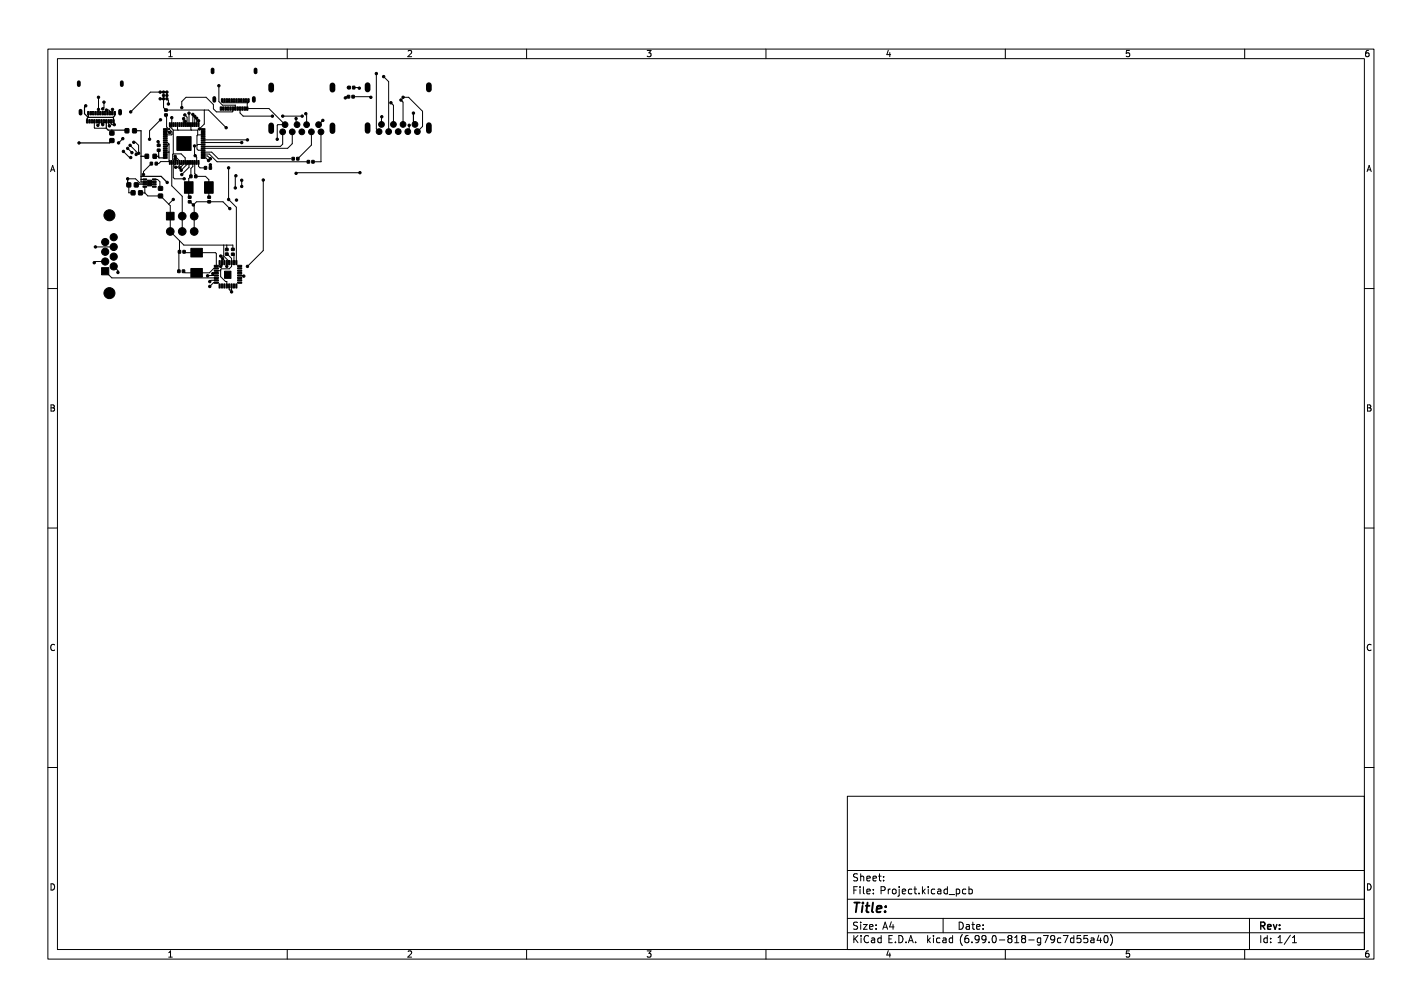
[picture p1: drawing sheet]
<svg xmlns="http://www.w3.org/2000/svg" width="297mm" height="210mm" viewBox="0 0 297 210" stroke-linecap="round" stroke-linejoin="round" font-family="sans-serif">
<defs><g id="words">
<text font-size="2.8" x="178" y="190.6">Title:</text>
<g font-size="2.1">
<text x="178" y="184">Sheet:</text>
<text x="178" y="186.7">File: Project.kicad_pcb</text>
<text x="178" y="196.9">KiCad E.D.A. kicad (6.99.0-818-g79c7d55a40)</text>
<text x="178" y="194.1">Size: A4</text>
<text x="200" y="194.1">Date:</text>
<text x="263" y="194.1">Rev:</text>
<text x="263" y="196.9">Id: 1/1</text>
</g>
<g font-size="1.8">
<text x="35" y="11.9">1</text>
<text x="85" y="11.9">2</text>
<text x="135" y="11.9">3</text>
<text x="185" y="11.9">4</text>
<text x="235" y="11.9">5</text>
<text x="285" y="11.9">6</text>
<text x="10.3" y="35.9">A</text>
<text x="285.3" y="35.9">A</text>
<text x="10.3" y="85.9">B</text>
<text x="285.3" y="85.9">B</text>
<text x="10.3" y="135.9">C</text>
<text x="285.3" y="135.9">C</text>
<text x="10.3" y="185.9">D</text>
<text x="285.3" y="185.9">D</text>
<text x="35" y="199.9">1</text>
<text x="85" y="199.9">2</text>
<text x="135" y="199.9">3</text>
<text x="185" y="199.9">4</text>
<text x="235" y="199.9">5</text>
<text x="285" y="199.9">6</text>
</g>
</g></defs>
<g fill="none" stroke="#000" stroke-width=".21">
<path d="M10 10.2h277v190.1h-277zM12 12.2h273v186.1h-273zM34.2 19.9v2.6l.5 .5M34.9 19.9v-.7h-3.5l-4.1 4.2M45.7 17.9v3.3l.8 .8h2.6M60 10.2v2M72.8 18.3h.1M73.9 18.3h1l.2 .1M78.6 15.4v11.5l.6 .6M80.1 16l1.1 1v10.5M110 10.2v2M160 10.2v2"/>
<path d="M210 10.2v2M260 10.2v2M19.7 25.3l.1 1.5h2.4M20.6 20.3v2.6M20.7 25.3v.6l-.3 .3M21.2 25.3v.5l.3 .2M21.7 21.3v1.2l-.2 .2M22.2 23h.5l.3 .2v.4M22.7 25.3v.8l.2 .2M23.2 25.3v.6l.2 .1h.5M23.5 22.9v.7M25.7 29l-.9 .8"/>
<path d="M25.8 31.6l1.3 1.3h.2M26.7 37.3h1.6l.9 .9h2l.3-.2h.7M26.7 31l.9 .9M26.9 38.6v1.6l.9 .1M27.2 30.3l1.2 1.3v.7M27.9 29.7h.4l.7 .6v1.7M29.5 37.4l.8 .1M29.5 37.9l.8 .1M30 39h.3v1.3M30 39h.1M30.3 38.5h-1.7l-.1 .1M31.6 34.2l-1.6 1.6v.6"/>
<path d="M32.2 37.5h.7l.5 .5v1.2l.1 .1M33.5 20.6h.7M33.5 25l-2.3 2.3v1.8M34.5 27.4h.6l.3 .3M34.5 29.8h.5l.3 .3M34.5 31.8h.8M34.7 23h8.9l3.6 3.7M34.7 24l.1 2.5 1.1 1.1v.5l-1.4 .1M34.7 23h.1M34.9 20.6l.3 .3v.8M35.3 30.1l-.5 .5h-.3M35.3 33.7h-1.7l-.5 .5h-.5"/>
<path d="M35.3 33.7l.2 .2M35.3 30.1v3.6M35.3 31.7v.1M35.5 26l.1 .7-.3 .3h-.8M35.9 24.6v2.3l.3 .3M35.9 33.9v4.9l2.2 2.2v7.3M36.2 32.1h1.6l.9 .9v.9M36.2 27.2v4.9M36.2 32.1l-.1 .2v1l.2 .2v.4M36.2 27.2h5.1v1M36.6 33.1l.5 .5v.3M36.6 32.6l.9 .9v.4"/>
<path d="M36.7 33.9v.3l-.5 .5v2.4l.2 .2h2.1M37.1 26v1l.1 .2M37.9 34.1l-.8 .8h-.4M37.9 33.9v.3M38 22.5v-1.3l.9-.9h4.2l1.5 1.5v.9l.6 .7h3.3l.1-.2v-.5M38.3 33.9v.5l-.7 .6M38.4 24.8l-.1 1.2M38.6 24l.5 .5v1.5M38.7 25.3v.7M39.1 33.9v.4l-1.3 1.3M39.5 23.6v2.4M39.5 33.9v1l-1.5 1.5"/>
<path d="M39.9 36.8l-.5 .5v3.7l.2 .2M39.9 36.8h.1M39.9 26v1l.1 .2M40.3 23.9v2.1M40.3 33.9v.9l-.4 .4v1.6M40.6 30.5v1.9l.5 .4v1.1M40.7 33.9v2.3l.2 .2v.4h2l.7 .7 .1 3.7M40.7 24.3v1.7M41.1 24.7v1.3M41.3 28.2h1.1M41.3 28.2l-.2 .1v2.8l.3 .3h1.1M41.5 25.2v.8"/>
<path d="M41.5 33.9v.8l.3 .3h1.1M42.4 30.2h-1.1l-.2 .1M42.4 29.8h8.1M42.4 33h.6l.6 .5M42.4 32.6h1l.5 .5M42.4 32.2h1.3l1.6 1.6h19.1M42.4 31.8h1.8l1.4 1.3h15.1M42.7 23v2.9l-1 1 .7 .1M43.9 34.4v.6M46.4 21v.2l.2 .3h5.2l.1-.5M47.8 35v6.7l1.6 1.6v11.5M49.1 22v.7"/>
<path d="M49.1 22h.1M49.3 36.7l-.2 .1v2.4M50.1 22.7v.9l.7 .7h6.1M50.5 37.6v1.3M51.7 21.5l-.1 1.2h4.6l3.3 3.3h-1.5l-.1 .2v2.9M51.7 29.2h-9.1l-.2 .2M55 37.6v14.7l-3.3 3.3M59 27.5v2.6l-.4 .5h-16.2M59.1 24.3h4M61 27.5v2.5l-.9 1h-17.7M61.8 24.8v1l.2 .2M63.9 23.7l.1 .2v2.1"/>
<path d="M65 27.5v2.8l-2.8 2.8M65.4 33.8h1.7M67 27.5v6.3M67 33.8h.1M72.8 20.2h-.4l-.3 .2M73.8 20.2h3.5l.2 .1M75.2 36.1h-13.2l-.2 .1M79.8 24.4l-.1 1.6M81.7 21.5l.5 .5v4M83.8 20.9l.4 .4v4.7M84.2 20.3h1.1l3 2.9v3.2l-1.1 1.1M85.5 26.2v1l-.3 .3"/>
<path d="M19.7 51.6h4.1M22 54.6h-2.1l-.3 .4M22 56.6l1.4 1.4h21.8M23.8 55.6l.8 .9v.4M29.3 40.3h1M30.3 40.3l.6 .6h2.6l2.1 2.1v5.3l1.9 2M36.2 41.7l-1 .9M37.5 52.6l-.1 .1v3.9M37.5 50.3v2.3M37.5 50.3l.9 .9h10.2v.9M37.5 52.6h.1M38.5 52.6l.1 .2h6.4l.2 .1v2.6"/>
<path d="M39.6 42.1l1 .9v5.3M40.4 42.8l.6-.7h5.6l1.4 1.5M45.2 59h-.6l-.8 .8M45.2 58.5h-1.1l-.3 .3M45.2 57.5h-1.8l-.1 .2M45.2 57l-.8 .1M45.2 56h-.5l-1 1h-5.1l-.3-.4M45.2 56.5h.9M46.1 56.5h.1M46.1 53.5h.6M46.4 54.8v.7l-.3 .1M46.5 54l.4 .4v.4"/>
<path d="M46.7 53.5l1.2 1.1v.2M46.7 51.2v2.3M47.4 51.2v.9M47.4 53.1l1 .9v1.6l-.5 .5h-1.7l-.1 .2v1.5l1 1h.3M47.4 58.8h.1M47.4 54.8v.8M47.4 58.8v.9M47.9 59.7v.7l.1 .2 .4-.1M48.4 59.7v1.2M48.6 53.1h.1M48.6 53.1l.3 .2v1.5M50.1 57.5h.7l.1 .2"/>
<path d="M10 60.2h2M285 60.2h2M10 110.2h2M285 110.2h2M10 160.2h2M177 166.3h108v32h-108zM285 160.2h2M60 198.3v2M110 198.3v2M160 198.3v2M177 194.8h108M177 191.8h108"/>
<path d="M177 187.8h108M177 181.8h108M184.6 183.8v.1M184.6 183v.1M185.8 193.5h1M186.5 193v1M197 191.8v3M199.8 185.6v1.5M199.8 185.7l.4-.1 .3 .3-.2 .7h-.5M201.8 185.7l-.5-.1-.3 .3 .2 .7h.6M202.4 185.7l.4-.1 .3 .3-.1 .7h-.6M202.4 185.1v1.5"/>
<path d="M210 198.3v2M222.1 195.3h1l-.6 1.5M224.3 195.3v1.5M224.3 195.9l-.4-.1-.3 .3 .1 .7h.6M225.7 195.3h-.7v.7l.2-.1 .5 .1 .1 .2-.1 .5-.2 .1-.5-.1M227.2 195.3h-.7l-.1 .7 .2-.1 .5 .1 .1 .2v.5l-.2 .1-.6-.1M227.9 195.9h.6v.9M228.5 196.2l-.5 .1-.2 .2 .2 .3h.5M229.5 195.3l-.3 1h.9M229.9 195.8v1M230.8 195.4l.2-.1a.8 .8 0 0 1 .5 .8 .8 .8 0 0 1-.5 .7 1 1 0 0 1-.2-1.4zM232 195.1a1.72 1.72 0 0 1 0 2.3"/>
<path d="M260 198.3v2M261 191.8v6.5M269.5 195.3l-1.2 1.9M270 196.8h.8M270 195.8l.4-.5v1.5"/>
</g>
<g fill="#000" stroke="#000" stroke-width=".21">
<path d="M72.7 18h.5v.6h-.5zM73.6 18h.5v.6h-.5zM18.1 25h.3v.7h-.3zM18.3 23.3h.3v.7h-.3zM18.6 25h.3v.7h-.3zM18.8 23.3h.3v.7h-.3zM19.1 25h.3v.7h-.3zM19.3 23.3h.3v.7h-.3zM19.6 25h.3v.7h-.3zM19.8 23.3h.3v.7h-.3zM20.1 25h.3v.7h-.3zM20.3 23.3h.3v.7h-.3z"/>
<path d="M20.6 25h.3v.7h-.3zM20.8 23.3h.3v.7h-.3zM21.1 25h.3v.7h-.3zM21.3 23.3h.3v.7h-.3zM21.6 25h.3v.7h-.3zM21.8 23.3h.3v.7h-.3zM22.1 25h.3v.7h-.3zM22.3 23.3h.3v.7h-.3zM22.6 25h.3v.7h-.3zM22.8 23.3h.3v.7h-.3zM23 29h.8v.7h-.8zM23 27.4h.8v.8h-.8z"/>
<path d="M23.1 25h.3v.7h-.3zM23.3 23.3h.3v.7h-.3zM23.6 25h.3v.7h-.3zM23.8 23.3h.3v.7h-.3zM26.1 26.9h.8v.8h-.8zM26.5 38.2h.8v.8h-.8zM27.7 26.9h.8v.8h-.8zM28.1 38.2h.7v.8h-.7zM29.9 37.4h.7v.2h-.7zM29.9 37.9h.7v.2h-.7zM29.9 38.4h.7v.2h-.7zM29.9 38.9h.7v.2h-.7z"/>
<path d="M30.3 32.2h.7v.8h-.7zM30.8 37.6h.8v1.2h-.8zM31.4 33.9h.5v.5h-.5zM31.9 38.9h.7v.2h-.7zM31.9 38.4h.7v.2h-.7zM31.9 37.9h.7v.2h-.7zM31.9 37.4h.7v.2h-.7zM32 32.2h.7v.8h-.7zM32.4 33.9h.5v.5h-.5zM32.9 31.1h.5v.5h-.5zM32.9 30.1h.5v.5h-.5zM33.1 39h.8v.7h-.8z"/>
<path d="M34.4 23.8h.6v.4h-.6zM34.4 22.7h.6v.5h-.6zM34.1 26.9h.8v.1l-.7 .1zM34.1 27.3h.8v.1l-.7 .1zM34.1 27.7h.8v.1l-.7 .1zM34.1 28.1h.8v.1l-.7 .1zM34.1 28.5h.8v.1l-.7 .1zM34.1 28.9h.8v.1l-.7 .1zM34.1 29.3h.8v.1l-.7 .1zM34.1 29.7h.8v.1l-.7 .1zM34.1 30.1h.8v.1l-.7 .1zM34.1 30.5h.8v.1l-.7 .1z"/>
<path d="M34.1 30.9h.8v.1l-.7 .1zM34.1 31.3h.8v.1l-.7 .1zM34.1 31.7h.8v.1l-.7 .1zM34.1 32.1h.8v.1l-.7 .1zM34.1 32.5h.8v.1l-.7 .1zM34.1 32.9h.8v.1l-.7 .1zM35.4 25.6l.2 .1-.1 .7h-.1zM35.4 33.5l.2 .1-.1 .7h-.1zM35.8 25.6l.2 .1-.1 .7h-.1zM35.8 33.5l.2 .1-.1 .7h-.1zM36.2 25.6l.2 .1-.1 .7h-.1zM36.2 33.5l.2 .1-.1 .7h-.1z"/>
<path d="M36.6 25.6l.2 .1-.1 .7h-.1zM36.6 33.5l.2 .1-.1 .7h-.1zM37 25.6l.2 .1-.1 .7h-.1zM37 33.5l.2 .1-.1 .7h-.1zM37.4 25.6l.2 .1-.1 .7h-.1zM37.4 33.5l.2 .1-.1 .7h-.1zM37.8 25.6l.2 .1-.1 .7h-.1zM37.8 33.5l.2 .1-.1 .7h-.1zM38.2 25.6l.2 .1-.1 .7h-.1zM38.2 33.5l.2 .1-.1 .7h-.1zM38.6 25.6l.2 .1-.1 .7h-.1zM38.6 33.5l.2 .1-.1 .7h-.1z"/>
<path d="M39 25.6l.2 .1-.1 .7h-.1zM39 33.5l.2 .1-.1 .7h-.1zM39.4 25.6l.2 .1-.1 .7h-.1zM39.4 33.5l.2 .1-.1 .7h-.1zM39.6 36.5h.5v.6h-.5zM36.9 28.5h3v2.9h-3zM39.8 25.6l.2 .1-.1 .7h-.1zM39.8 33.5l.2 .1-.1 .7h-.1zM40.2 25.6l.2 .1-.1 .7h-.1zM40.2 33.5l.2 .1-.1 .7h-.1zM40.7 36.5h.4v.6h-.4zM40.6 25.6l.2 .1-.1 .7h-.1z"/>
<path d="M40.6 33.5l.2 .1-.1 .7h-.1zM41 25.6l.2 .1-.1 .7h-.1zM41 33.5l.2 .1-.1 .7h-.1zM41.4 25.6l.2 .1-.1 .7h-.1zM41.4 33.5l.2 .1-.1 .7h-.1zM42.7 34.8h.5v.5h-.5zM42 32.9h.8v.1l-.7 .1zM42 32.5h.8v.1l-.7 .1zM42 32.1h.8v.1l-.7 .1zM42 31.7h.8v.1l-.7 .1zM42 31.3h.8v.1l-.7 .1zM42 30.9h.8v.1l-.7 .1z"/>
<path d="M42 30.5h.8v.1l-.7 .1zM42 30.1h.8v.1l-.7 .1zM42 29.7h.8v.1l-.7 .1zM42 29.3h.8v.1l-.7 .1zM42 28.9h.8v.1l-.7 .1zM42 28.5h.8v.1l-.7 .1zM42 28.1h.8v.1l-.7 .1zM42 27.7h.8v.1l-.7 .1zM42 27.3h.8v.1l-.7 .1zM42 26.9h.8v.1l-.7 .1zM43.7 34.8h.5v.5h-.5zM46 22.3h.3v.7h-.3z"/>
<path d="M46.2 20.6h.3v.7h-.3zM46.5 22.3h.3v.7h-.3zM46.7 20.6h.3v.7h-.3zM47 22.3h.3v.7h-.3zM47.2 20.6h.3v.7h-.3zM47.5 22.3h.3v.7h-.3zM47.7 20.6h.3v.7h-.3zM48 22.3h.3v.7h-.3zM48.2 20.6h.3v.7h-.3zM48.5 22.3h.3v.7h-.3zM48.7 20.6h.3v.7h-.3zM49 22.3h.3v.7h-.3z"/>
<path d="M49.2 20.6h.3v.7h-.3zM49.5 22.3h.3v.7h-.3zM49.7 20.6h.3v.7h-.3zM50 22.3h.3v.7h-.3zM50.2 20.6h.3v.7h-.3zM50.5 22.3h.3v.7h-.3zM50.7 20.6h.3v.7h-.3zM51 22.3h.3v.7h-.3zM51.2 20.6h.3v.7h-.3zM51.5 22.3h.3v.7h-.3zM51.7 20.6h.3v.7h-.3zM61 32.9h.5v.5h-.5z"/>
<path d="M62 32.9h.4v.5h-.4zM64.2 33.5h.5v.5h-.5zM65.1 33.5h.5v.5h-.5zM72.6 19.9h.4v.6h-.4zM73.5 19.9h.5v.6h-.5zM21.2 55.9h1.5v1.5h-1.5zM27.4 39.8h.8v.9h-.8zM29 39.8h.7v.9h-.7zM33.1 40.5h.8v.8h-.8zM34.8 44.3h1.6v1.6h-1.6zM37.1 56.4h.5v.5h-.5zM37.3 52.3h.4v.5h-.4z"/>
<path d="M38.1 56.4h.5v.5h-.5zM38.2 52.3h.5v.5h-.5zM38.5 37.9h1.8v2.4h-1.8zM39.4 41.9h.5v.5h-.5zM39.4 40.9h.5v.5h-.5zM39.9 56.1h2.4v1.8h-2.4zM39.9 51.9h2.4v1.8h-2.4zM42.7 37.9h1.8v2.4h-1.8zM43.4 41.9h.6v.5h-.6zM43.4 40.9h.6v.5h-.6zM44.8 55.4h.8v.2h-.8zM44.8 55.9h.8v.2h-.8z"/>
<path d="M44.8 56.4h.8v.2h-.8zM44.8 56.9h.8v.2h-.8zM44.8 57.4h.8v.2h-.8zM44.8 57.9h.8v.2h-.8zM44.8 58.4h.8v.2h-.8zM44.8 58.9h.8v.2h-.8zM45.8 54.4h.2v.9l-.2-.1zM45.8 59.3h.2v.8h-.2zM46.3 54.4h.2v.9l-.2-.1zM46.3 59.3h.2v.8h-.2zM46.9 56.6h1.4v1.5h-1.4zM46.8 54.4h.2v.9l-.2-.1z"/>
<path d="M46.8 59.3h.2v.8h-.2zM47.1 52.8h.5v.5h-.5zM47.1 51.9h.5v.4h-.5zM47.3 54.4h.2v.9l-.2-.1zM47.3 59.3h.2v.8h-.2zM47.8 54.4h.2v.9l-.2-.1zM47.8 59.3h.2v.8h-.2zM48.3 54.4h.2v.9l-.2-.1zM48.3 59.3h.2v.8h-.2zM48.4 52.9h.5v.4h-.5zM48.4 51.8h.5v.5h-.5zM48.8 54.4h.2v.9l-.2-.1z"/>
<path d="M48.8 59.3h.2v.8h-.2zM49.3 54.4h.2v.9l-.2-.1zM49.3 59.3h.2v.8h-.2zM49.6 58.9h.9v.2h-.8zM49.6 58.4h.9v.2h-.8zM49.6 57.9h.9v.2h-.8zM49.6 57.4h.9v.2h-.8zM49.6 56.9h.9v.2h-.8zM49.6 56.4h.9v.2h-.8zM49.6 55.9h.9v.2h-.8zM49.6 55.4h.9v.2h-.8z"/>
<circle cx="33.5" cy="19.2" r=".25"/>
<circle cx="34.2" cy="19.9" r=".25"/>
<circle cx="34.2" cy="19.2" r=".25"/>
<circle cx="34.9" cy="19.9" r=".25"/>
<circle cx="34.9" cy="19.2" r=".25"/>
<circle cx="45.7" cy="17.9" r=".25"/>
<circle cx="72.8" cy="18.3" r=".25"/>
<circle cx="75.1" cy="18.4" r=".25"/>
<circle cx="78.6" cy="15.4" r=".25"/>
<circle cx="80.1" cy="16" r=".25"/>
<circle cx="16.5" cy="29.8" r=".25"/>
<circle cx="17.9" cy="22.1" r=".25"/>
<circle cx="20.4" cy="26.2" r=".25"/>
<circle cx="20.6" cy="20.3" r=".25"/>
<circle cx="20.6" cy="22.9" r=".25"/>
<circle cx="21.5" cy="22.7" r=".25"/>
<circle cx="21.5" cy="26" r=".25"/>
<circle cx="21.7" cy="21.3" r=".25"/>
<circle cx="22.2" cy="23" r=".25"/>
<circle cx="22.9" cy="26.3" r=".25"/>
<circle cx="23.5" cy="22.9" r=".25"/>
<circle cx="23.9" cy="26" r=".25"/>
<circle cx="24.8" cy="29.8" r=".25"/>
<circle cx="25.7" cy="29" r=".25"/>
<circle cx="25.8" cy="31.6" r=".25"/>
<circle cx="26.7" cy="37.3" r=".25"/>
<circle cx="26.7" cy="31" r=".25"/>
<circle cx="27.2" cy="30.3" r=".25"/>
<circle cx="27.3" cy="32.9" r=".25"/>
<circle cx="27.3" cy="23.4" r=".25"/>
<circle cx="27.6" cy="31.9" r=".25"/>
<circle cx="27.9" cy="29.7" r=".25"/>
<circle cx="28.4" cy="32.3" r=".25"/>
<circle cx="29" cy="32" r=".25"/>
<circle cx="30" cy="36.4" r=".25"/>
<circle cx="31.2" cy="29.1" r=".25"/>
<circle cx="33" cy="29.6" r=".25"/>
<circle cx="33.5" cy="20.6" r=".25"/>
<circle cx="33.5" cy="25" r=".25"/>
<circle cx="34.2" cy="20.6" r=".25"/>
<circle cx="34.9" cy="20.6" r=".25"/>
<circle cx="34.9" cy="38.1" r=".25"/>
<circle cx="35.2" cy="21.7" r=".25"/>
<circle cx="35.4" cy="27.7" r=".25"/>
<circle cx="35.9" cy="24.6" r=".25"/>
<circle cx="36.6" cy="32.6" r=".25"/>
<circle cx="36.6" cy="33.1" r=".25"/>
<circle cx="36.7" cy="34.9" r=".25"/>
<circle cx="37.6" cy="35" r=".25"/>
<circle cx="37.8" cy="35.6" r=".25"/>
<circle cx="37.9" cy="29.4" r=".25"/>
<circle cx="37.9" cy="30.6" r=".25"/>
<circle cx="38" cy="36.4" r=".25"/>
<circle cx="38" cy="22.5" r=".25"/>
<circle cx="38.4" cy="24.8" r=".25"/>
<circle cx="38.5" cy="37.3" r=".25"/>
<circle cx="38.6" cy="24" r=".25"/>
<circle cx="38.7" cy="25.3" r=".25"/>
<circle cx="39.1" cy="29.4" r=".25"/>
<circle cx="39.1" cy="30.6" r=".25"/>
<circle cx="39.5" cy="23.6" r=".25"/>
<circle cx="40.3" cy="23.9" r=".25"/>
<circle cx="40.6" cy="30.5" r=".25"/>
<circle cx="40.7" cy="24.3" r=".25"/>
<circle cx="40.8" cy="32.5" r=".25"/>
<circle cx="41.1" cy="24.7" r=".25"/>
<circle cx="41.5" cy="25.2" r=".25"/>
<circle cx="41.7" cy="26.9" r=".25"/>
<circle cx="43.6" cy="33.5" r=".25"/>
<circle cx="43.9" cy="33.1" r=".25"/>
<circle cx="43.9" cy="34.4" r=".25"/>
<circle cx="47.2" cy="26.7" r=".25"/>
<circle cx="47.8" cy="35" r=".25"/>
<circle cx="49.1" cy="39.2" r=".25"/>
<circle cx="49.3" cy="36.7" r=".25"/>
<circle cx="50.5" cy="38.9" r=".25"/>
<circle cx="50.5" cy="29.8" r=".25"/>
<circle cx="50.5" cy="37.6" r=".25"/>
<circle cx="51.7" cy="29.2" r=".25"/>
<circle cx="55" cy="37.6" r=".25"/>
<circle cx="56.9" cy="24.3" r=".25"/>
<circle cx="57.9" cy="29.1" r=".25"/>
<circle cx="59" cy="27.5" r=".6"/>
<circle cx="59.1" cy="24.3" r=".25"/>
<circle cx="59.5" cy="26" r=".6"/>
<circle cx="61" cy="27.5" r=".6"/>
<circle cx="61.8" cy="24.8" r=".25"/>
<circle cx="61.8" cy="36.2" r=".25"/>
<circle cx="62" cy="26" r=".6"/>
<circle cx="63" cy="27.5" r=".6"/>
<circle cx="63.1" cy="24.3" r=".25"/>
<circle cx="63.9" cy="23.7" r=".25"/>
<circle cx="64" cy="26" r=".6"/>
<circle cx="65" cy="27.5" r=".6"/>
<circle cx="66.5" cy="26" r=".6"/>
<circle cx="67" cy="27.5" r=".6"/>
<circle cx="67.4" cy="25.1" r=".25"/>
<circle cx="72.1" cy="20.4" r=".25"/>
<circle cx="75.2" cy="36.1" r=".25"/>
<circle cx="77.5" cy="20.3" r=".25"/>
<circle cx="79.2" cy="27.5" r=".6"/>
<circle cx="79.7" cy="26" r=".6"/>
<circle cx="79.8" cy="24.4" r=".25"/>
<circle cx="81.2" cy="27.5" r=".6"/>
<circle cx="81.7" cy="21.5" r=".25"/>
<circle cx="82.2" cy="26" r=".6"/>
<circle cx="83.2" cy="27.5" r=".6"/>
<circle cx="83.8" cy="20.9" r=".25"/>
<circle cx="84.2" cy="26" r=".6"/>
<circle cx="84.2" cy="20.3" r=".25"/>
<circle cx="85.2" cy="27.5" r=".6"/>
<circle cx="85.5" cy="26.2" r=".25"/>
<circle cx="86.4" cy="23.6" r=".25"/>
<circle cx="86.7" cy="26" r=".6"/>
<circle cx="87.2" cy="27.5" r=".6"/>
<circle cx="19.7" cy="54.9" r=".25"/>
<circle cx="19.9" cy="51.6" r=".25"/>
<circle cx="22" cy="52.6" r=".75"/>
<circle cx="22" cy="54.6" r=".75"/>
<circle cx="22" cy="50.5" r=".75"/>
<circle cx="22.9" cy="44.9" r="1.15"/>
<circle cx="23.8" cy="51.6" r=".75"/>
<circle cx="23.8" cy="49.5" r=".75"/>
<circle cx="23.8" cy="55.6" r=".75"/>
<circle cx="23.8" cy="53.6" r=".75"/>
<circle cx="24.6" cy="56.9" r=".25"/>
<circle cx="35.6" cy="48.3" r=".8"/>
<circle cx="36.2" cy="41.7" r=".25"/>
<circle cx="38.1" cy="48.3" r=".8"/>
<circle cx="38.1" cy="45.1" r=".8"/>
<circle cx="40.4" cy="42.8" r=".25"/>
<circle cx="40.6" cy="48.3" r=".8"/>
<circle cx="40.6" cy="45.1" r=".8"/>
<circle cx="43.4" cy="57.6" r=".25"/>
<circle cx="43.8" cy="59.8" r=".25"/>
<circle cx="43.8" cy="58.8" r=".25"/>
<circle cx="44.4" cy="57.1" r=".25"/>
<circle cx="46.1" cy="55.6" r=".25"/>
<circle cx="46.1" cy="53.5" r=".25"/>
<circle cx="46.5" cy="54" r=".25"/>
<circle cx="47.4" cy="55.6" r=".25"/>
<circle cx="47.6" cy="57.3" r=".25"/>
<circle cx="47.8" cy="41.7" r=".25"/>
<circle cx="48" cy="43.6" r=".25"/>
<circle cx="49.4" cy="41.8" r=".25"/>
<circle cx="50.9" cy="57.7" r=".25"/>
<circle cx="51.7" cy="55.6" r=".25"/>
<circle cx="22.9" cy="61.2" r="1.15"/>
<circle cx="48.4" cy="60.9" r=".25"/>
</g>
<path d="M16.5 17.2v.6M25.4 17.2v.6M44.4 14.5v.6M53.4 14.5v.6M16.8 23.1v.6M25.1 23.1v.6M44.8 20.5v.6M53 20.5v.6" fill="none" stroke="#000" stroke-width=".8"/>
<path d="M56.6 17.8v.9M69.4 17.8v.9M76.8 17.8v.9M89.6 17.8v.9M56.6 26.2v1.2M69.4 26.2v1.2M76.8 26.1v1.2M89.6 26.1v1.2" fill="none" stroke="#000" stroke-width="1.2"/>
<g fill="none" stroke="#000" stroke-width=".25">
<path d="M17.9 22.1l-.2 .2v1.4l.7 .8h5.2M18.5 23.6v.9l-.3 .2v.6M22.2 25.3v1.5l.4 .4h3.8l.1 .1M23.4 29.3l-.5 .5h-6.4M23.4 27.2v.6M23.6 24.5l.1 .8M24 23.6v.6l-.4 .3M26.7 37.3v1.1l.2 .2M28.1 27.3h1.4v10.6M29.5 36.8h4.2l1.2 1.3M29.5 32.6h1.2M32.3 32.6h.8"/>
<path d="M33 29.6l.1 .7M33.1 31.4v1.5l1.4 .1M67.4 25.1l-.9 .9M86.4 23.6v2.1l.3 .3"/>
</g>
<use href="#words"/>
</svg>
